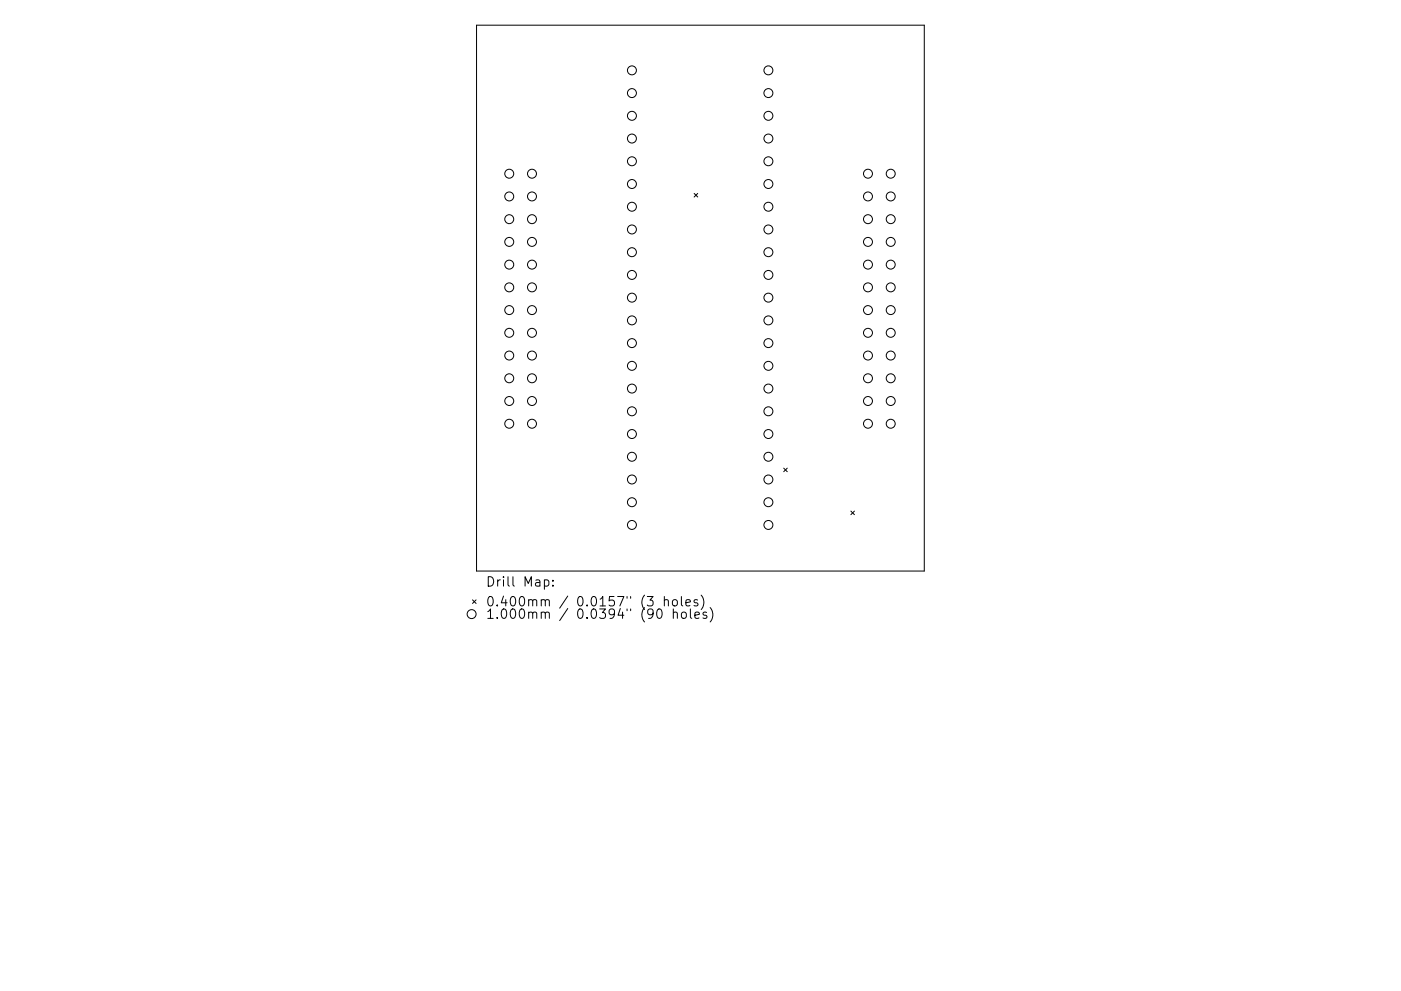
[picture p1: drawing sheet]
<svg xmlns="http://www.w3.org/2000/svg" width="297mm" height="210mm" viewBox="0 0 297 210" stroke-linecap="round" stroke-linejoin="round" font-family="sans-serif">
<defs><g id="words">
<g font-size="2.8">
<text x="102.9" y="124.5">Drill Map:</text>
<text x="102.9" y="128.7">0.400mm / 0.0157&quot; (3 holes)</text>
<text x="102.9" y="131.3">1.000mm / 0.0394&quot; (90 holes)</text>
</g>
</g></defs>
<g fill="none" stroke="#000" stroke-width=".21">
<path d="M101 5.3h95v115.9h-95zM147.2 41l.7 .8M147.9 41l-.7 .8M166.2 99.3l.7 .8M166.9 99.3l-.7 .8M180.4 108.4l.8 .8M181.2 108.4l-.8 .8M100.2 127.3l.7 .7M100.9 127.3l-.7 .7M115.4 123.1l.6-.1 .4 .4v.6l-.2 .3h-.8M117.2 124.2v.2M117.2 123.1v.2"/>
<path d="M139.4 129.4l.5-.2a1.25 1.25 0 0 1 0 2l-.4-.1-.2-.3-.1-.8zM140.9 127.4l.2-.2 .5 .1 .1 1.3M140.9 126.6v2M142.7 127.4l.2-.2a.54 .54 0 0 1 .7 .4v.6a.54 .54 0 0 1-.5 .4 .54 .54 0 0 1-.5-.4zM142.8 130.1a.5 .5 0 0 1 .8 0v1.1M142.8 129.2v2M144.5 126.6v1.7l.3 .3M144.6 130.1a.54 .54 0 0 1 .5-.2 .54 .54 0 0 1 .4 .3l-.1 .8a.54 .54 0 0 1-.5 .2 .54 .54 0 0 1-.4-.4zM145.4 127.9l1-.2-.1-.4-.6-.1-.3 .3 .1 1h.8M146.4 129.2v1.7l.3 .3M147.3 130.5l1-.2-.1-.3-.6-.1-.3 .2 .1 1h.8M147.9 127.3l-.5-.1-.3 .3 .1 .3 .7 .2v.5h-.8"/>
<path d="M148.7 126.3a2.29 2.29 0 0 1 0 3M149.8 130l-.5-.1-.3 .2 .1 .3 .7 .2v.5h-.8M150.6 128.9a2.29 2.29 0 0 1 0 3.1"/>
<circle cx="134" cy="19.7" r=".95"/>
<circle cx="134" cy="14.9" r=".95"/>
<circle cx="162.9" cy="19.7" r=".95"/>
<circle cx="162.9" cy="14.9" r=".95"/>
<circle cx="108" cy="36.9" r=".95"/>
<circle cx="112.8" cy="36.9" r=".95"/>
<circle cx="134" cy="24.6" r=".95"/>
<circle cx="134" cy="29.4" r=".95"/>
<circle cx="134" cy="34.2" r=".95"/>
<circle cx="134" cy="39" r=".95"/>
<circle cx="162.9" cy="29.4" r=".95"/>
<circle cx="162.9" cy="24.6" r=".95"/>
<circle cx="162.9" cy="34.2" r=".95"/>
<circle cx="162.9" cy="39" r=".95"/>
<circle cx="184" cy="36.9" r=".95"/>
<circle cx="188.9" cy="36.9" r=".95"/>
<circle cx="108" cy="51.3" r=".95"/>
<circle cx="108" cy="46.5" r=".95"/>
<circle cx="108" cy="56.1" r=".95"/>
<circle cx="108" cy="41.7" r=".95"/>
<circle cx="112.8" cy="51.3" r=".95"/>
<circle cx="112.8" cy="46.5" r=".95"/>
<circle cx="112.8" cy="56.1" r=".95"/>
<circle cx="112.8" cy="41.7" r=".95"/>
<circle cx="134" cy="43.9" r=".95"/>
<circle cx="134" cy="53.5" r=".95"/>
<circle cx="134" cy="48.7" r=".95"/>
<circle cx="134" cy="58.3" r=".95"/>
<circle cx="162.9" cy="43.9" r=".95"/>
<circle cx="162.9" cy="48.7" r=".95"/>
<circle cx="162.9" cy="53.5" r=".95"/>
<circle cx="162.9" cy="58.3" r=".95"/>
<circle cx="184" cy="51.3" r=".95"/>
<circle cx="184" cy="56.1" r=".95"/>
<circle cx="184" cy="46.5" r=".95"/>
<circle cx="184" cy="41.7" r=".95"/>
<circle cx="188.9" cy="56.1" r=".95"/>
<circle cx="188.9" cy="51.3" r=".95"/>
<circle cx="188.9" cy="46.5" r=".95"/>
<circle cx="188.9" cy="41.7" r=".95"/>
<circle cx="108" cy="70.6" r=".95"/>
<circle cx="108" cy="75.4" r=".95"/>
<circle cx="108" cy="61" r=".95"/>
<circle cx="108" cy="65.8" r=".95"/>
<circle cx="112.8" cy="70.6" r=".95"/>
<circle cx="112.8" cy="75.4" r=".95"/>
<circle cx="112.8" cy="61" r=".95"/>
<circle cx="112.8" cy="65.8" r=".95"/>
<circle cx="134" cy="77.6" r=".95"/>
<circle cx="134" cy="68" r=".95"/>
<circle cx="134" cy="72.8" r=".95"/>
<circle cx="134" cy="63.2" r=".95"/>
<circle cx="162.9" cy="77.6" r=".95"/>
<circle cx="162.9" cy="72.8" r=".95"/>
<circle cx="162.9" cy="68" r=".95"/>
<circle cx="162.9" cy="63.2" r=".95"/>
<circle cx="184" cy="70.6" r=".95"/>
<circle cx="184" cy="75.4" r=".95"/>
<circle cx="184" cy="61" r=".95"/>
<circle cx="184" cy="65.8" r=".95"/>
<circle cx="188.9" cy="75.4" r=".95"/>
<circle cx="188.9" cy="70.6" r=".95"/>
<circle cx="188.9" cy="61" r=".95"/>
<circle cx="188.9" cy="65.8" r=".95"/>
<circle cx="108" cy="85.1" r=".95"/>
<circle cx="108" cy="80.3" r=".95"/>
<circle cx="108" cy="89.9" r=".95"/>
<circle cx="112.8" cy="85.1" r=".95"/>
<circle cx="112.8" cy="80.3" r=".95"/>
<circle cx="112.8" cy="89.9" r=".95"/>
<circle cx="134" cy="92.1" r=".95"/>
<circle cx="134" cy="82.4" r=".95"/>
<circle cx="134" cy="96.9" r=".95"/>
<circle cx="134" cy="87.3" r=".95"/>
<circle cx="162.9" cy="82.4" r=".95"/>
<circle cx="162.9" cy="92.1" r=".95"/>
<circle cx="162.9" cy="96.9" r=".95"/>
<circle cx="162.9" cy="87.3" r=".95"/>
<circle cx="184" cy="85.1" r=".95"/>
<circle cx="184" cy="80.3" r=".95"/>
<circle cx="184" cy="89.9" r=".95"/>
<circle cx="188.9" cy="85.1" r=".95"/>
<circle cx="188.9" cy="80.3" r=".95"/>
<circle cx="188.9" cy="89.9" r=".95"/>
<circle cx="134" cy="111.4" r=".95"/>
<circle cx="134" cy="106.6" r=".95"/>
<circle cx="134" cy="101.7" r=".95"/>
<circle cx="162.9" cy="111.4" r=".95"/>
<circle cx="162.9" cy="106.6" r=".95"/>
<circle cx="162.9" cy="101.7" r=".95"/>
<circle cx="100" cy="130.3" r=".95"/>
</g>
<use href="#words"/>
</svg>
